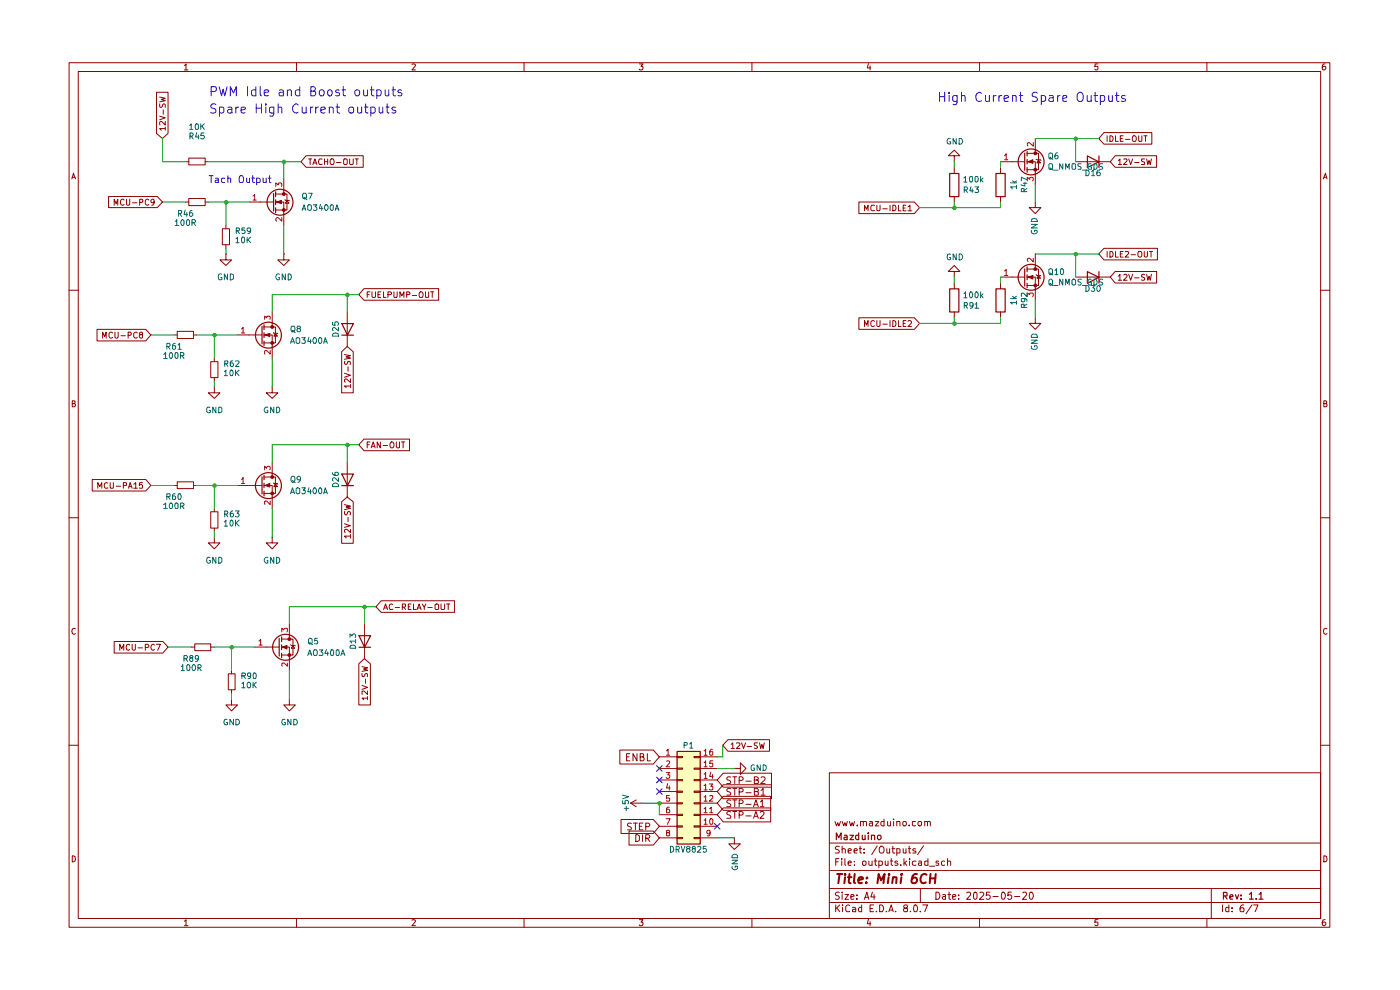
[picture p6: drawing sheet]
<svg xmlns="http://www.w3.org/2000/svg" width="297mm" height="210mm" viewBox="0 0 297 210" stroke-linecap="round" stroke-linejoin="round" font-family="sans-serif">
<g fill="none" stroke="#8f0000" stroke-width=".21">
<path d="M14.7 13.3h267.4v183.4h-267.4zM16.6 15.2h263.6v179.6h-263.6zM39.1 13.9l.4-.3v1.2M39.1 14.8h.8M62.9 13.3v1.9M87.4 13.6h.5l.2 .2-.7 1h.7M111.2 13.3v1.9M135.6 13.6h.8l-.4 .5h.3l.1 .1-.1 .5-.5 .1-.2-.1M159.5 13.3v1.9M184.2 13.5l-.2 .9h.7M184.6 14v.8M207.8 13.3v1.9"/>
<path d="M232.9 13.6h-.6l-.1 .6 .6-.1 .1 .6-.1 .1h-.4l-.2-.1M256 13.3v1.9M281.1 13.6h-.4l-.2 1 .3 .2h.2l.3-.2v-.4l-.2-.1h-.5l-.1 .1M15.2 37.9l.4-1.1 .4 1.1M15.3 37.6h.6M280.8 37.9l.4-1.1 .3 1.1M280.8 37.6h.6M14.7 61.6h1.9M280.2 61.6h1.9M15.3 85.6h.5l.1-.2v-.3l-.6-.1v1.3l.6-.1 .1-.3-.2-.3M280.8 85.6h.5l.1-.2v-.3l-.6-.1v1.3l.6-.1 .1-.3-.2-.3M14.7 109.8h1.9"/>
<path d="M280.2 109.8h1.9M16 133.4l-.2-.1a.65 .65 0 0 0-.6 .6 .65 .65 0 0 0 .6 .6l.2-.1M281.5 133.4l-.2-.1a.65 .65 0 0 0-.6 .6 .65 .65 0 0 0 .6 .6l.2-.1M14.7 158.1h1.9M280.2 158.1h1.9M175.9 163.9h104.3v30.9h-104.3zM175.9 178.8h104.3M177.1 174.3l.4 .9 .2-.7 .3 .7 .3-.9M178.1 179.6l-.5-.1-.3 .2v.4l.5 .2 .3 .4-.2 .2h-.7M178.7 174.3l.3 .9 .2-.7 .3 .7 .3-.9M178.7 179.5v1.4M180.2 174.3l.3 .9 .3-.7 .2 .7 .3-.9"/>
<path d="M181.9 175v.2M182.5 179.5v1.3v.1h.3M182.5 174.3h.6v.9M182.5 174.3v.9M183.1 174.4l.1-.1h.5l.1 .9M184.5 174.3h.5l.1 .9M185.1 174.6h-.5l-.2 .2 .2 .4 .5-.1M185.7 174.3h.7l-.7 .9h.7M186.1 179.4l-1.2 1.9M186.9 179.5h.3a.96 .96 0 0 1 .1 1.4h-.5a.95 .95 0 0 1 .1-1.4zM187.5 174.3h-.5l-.1 .6a.45 .45 0 0 0 .6 .2M187.5 173.7v1.5"/>
<path d="M188.3 174.3v.8l.4 .1 .2-.2M188.9 174.3v.9M189.4 179.5v1.3l.1 .1h.3M189.6 173.7v.1M189.6 174.3v.9M190.3 174.3h.5l.1 .9M190.3 174.3v.9M191.6 174.3h.6l.1 .6-.3 .3h-.2l-.3-.3zM192.9 179.5v1.3l.1 .1h.2M192.9 175v.2M194.2 174.3h-.6v.7l.2 .2 .4-.1M194.8 174.3h.6v.8l-.4 .1-.3-.3z"/>
<path d="M195.9 179.4l-1.2 1.9M196.2 174.3h.5l.1 .9M196.2 174.3v.9M196.8 174.4l.1-.1h.4l.1 .9M15.3 181.5a.64 .64 0 0 1 .7 .7 .64 .64 0 0 1-.7 .6zM39.1 195.4l.4-.3v1.3M39.1 196.4h.8M62.9 194.8v1.9M87.4 195.2l.5-.1 .2 .2-.7 1.1h.7M111.2 194.8v1.9M135.6 195.1h.8l-.4 .5h.3l.1 .2-.1 .5-.5 .1-.2-.2M159.5 194.8v1.9"/>
<path d="M175.9 191.4h104.3M175.9 188.5h104.3M175.9 184.7h104.3M177.3 192v1.4M177.3 182.8h.5M177.6 192.6l.5 .8M178 182.1h-.7v1.5M178.1 189.3l-.5-.1-.3 .2v.4l.5 .2 .3 .4-.3 .4-.6-.1M178.1 192l-.8 .8M178.6 182.1v.2M178.6 182.6v1M178.7 189.2v.2"/>
<path d="M178.7 180.2l.2-.2 .4 .2v.7M178.7 189.8v1M178.7 192v.1M178.7 192.5v.9M179.2 189.8h.8l-.8 1h.8M179.2 182.1v1.3l.2 .2M179.9 183.1l.7-.1-.2-.4-.5 .2v.6l.3 .2 .3-.1M179.9 180.5l.7-.1-.2-.4-.5 .2v.6l.1 .1h.5M180.3 192.1l-.5-.1-.4 .3 .1 .9 .2 .2 .6-.1M180.5 190.3l.7-.2-.1-.3h-.6v.9h.6M180.9 192.5h.4l.2 .2v.7h-.6v-.4l.6-.2M181.2 180.5l.7-.1-.1-.3-.4-.1-.2 .2 .1 .7h.5"/>
<path d="M181.3 183.5v.1M181.3 182.7v.1M181.8 190.6v.2M181.8 189.8v.2M182.3 180h.5M182.8 192v1.4h-.5l-.2-.7 .3-.2h.4M183.1 182.7h.5v.8h-.5zM183.3 180.9h.1M183.3 180.1v.1M183.4 190.8l.5-1.6 .4 1.6M183.5 190.3h.7M184.2 195l-.2 .9h.7"/>
<path d="M184.3 182.6v.8l.3 .2 .4-.1M184.6 195.5v.9M184.6 192.7h.5M185 182.6v1M185.1 189.2l-.4 1.1h1M185.3 192h-.7v1.4h.7M185.4 189.8v1M185.4 182.6h.6M185.7 182.1v1.3l.3 .2M185.9 193.3v.1M186.4 182.7l.5-.1 .3 .3-.1 .6h-.7M186.4 182.6v1.5"/>
<path d="M186.6 192a.81 .81 0 0 1 .9 .4 .81 .81 0 0 1-.3 1h-.6zM187.8 182.6v.8l.2 .2 .4-.1M188 193.3v.1M188.1 180l.1 .9h.5M188.4 182.6v1M188.6 193.4l.5-1.4 .4 1.4M188.7 193.1h.7M188.7 180v.9M188.9 182.6h.5M189.1 182.1v1.3l.3 .2M189.2 180h.6M190 193.3v.1"/>
<path d="M190.3 180.1l.4-.1 .2 .2v.7h-.6M190.3 180v1.5M190.4 182.7l-.3-.1-.3 .3 .1 .2h.5l.1 .3-.2 .2-.5-.1M191.1 183.5v.1M191.6 180l.1 .9h.5M191.8 182.1v1.5M191.9 183.1l.5 .5M192 192.6l-.2-.1v-.4l.2-.1h.5v.5l-.7 .2-.1 .2 .2 .5h.6v-.5l-.2-.3M192.2 180v.9M192.4 182.6l-.6 .5M192.7 180h.5M193 182.1v.2"/>
<path d="M193 182.6v1M193.1 193.3v.1M194 192h.1a.87 .87 0 0 1 .3 1.4l-.5-.1-.1-.8zM194.2 180.1l-.3-.1-.3 .2 .1 .2 .5 .1v.4h-.6M194.3 182.7l-.4-.1-.3 .3v.6h.7M194.9 182.7l.4-.1 .2 .2v.8M195.2 193.3v.1M195.2 188.5v2.9M195.5 183l-.6 .1-.1 .1 .2 .4 .5-.1M195.8 192h1l-.6 1.4M196.9 182.7h-.7v.8h.7M196.9 182.1v1.5"/>
<path d="M197.2 183.7h1.1M198.5 189.2a.77 .77 0 0 1 .9 .8 .77 .77 0 0 1-.9 .8zM199.1 182.7l-.4-.1-.2 .2 .1 .3h.5v.4h-.6M200 189.8h.6v1M200.4 182.7l-.4-.1-.3 .3 .1 .6h.6M200.6 190.1l-.7 .2 .3 .5 .4-.1M201 182.7l.4-.1 .3 .2v.8M201 182.1v1.5M201.1 189.8h.6M201.3 189.2v1.5l.4 .1M202.1 190.3l.7-.2-.1-.3h-.6v.9h.6M203.4 190.6v.2"/>
<path d="M203.4 189.8v.2M205.1 189.4l.6-.2 .2 .4-.1 .3-.7 .9h.8M206.6 189.4l.3-.2 .4 .4v.8l-.4 .4a.99 .99 0 0 1-.3-1.4zM207.8 194.8v1.9M207.9 189.4l.1-.2h.4l.3 .5-.9 1.1h.9M210 189.2h-.7l-.1 .8 .6-.2 .3 .3-.1 .5-.2 .2-.6-.2M210.7 190.2h1.1M212.5 189.4l.3-.2a.82 .82 0 0 1 .5 .8 .82 .82 0 0 1-.5 .8l-.3-.2-.1-.4zM214.6 189.2h-.7l-.1 .8 .2-.2h.4l.2 .3v.5l-.2 .2h-.4l-.2-.2M215.2 190.2h1.1M217 189.4l.2-.2h.3l.3 .5-.9 1.1h.9M218.4 189.4l.3-.2a.82 .82 0 0 1 .5 .8 .82 .82 0 0 1-.5 .8l-.3-.2v-.4z"/>
<path d="M232.9 195.1h-.6l-.1 .6 .6-.1 .1 .6-.1 .2h-.4l-.2-.2M256 194.8v1.9M257 188.5v6.3M259.3 192v1.4M260.7 192v1.4h-.6v-.9h.6M261.4 193.3v.1M261.4 192.5v.2M263.8 192h-.3a1.04 1.04 0 0 0-.3 1.4h.6v-.8a.52 .52 0 0 0-.7 .2M265.6 192l-1.3 1.8M265.9 192h1l-.6 1.4M280.8 181.5a.64 .64 0 0 1 .7 .7 .64 .64 0 0 1-.7 .6zM281.1 195.1l-.4 .1-.2 .9 .3 .3h.2l.3-.3v-.3l-.2-.2h-.5l-.1 .2"/>
</g>
<g fill="none" stroke="#8f0000" stroke-width=".25">
<path d="M177.4 178.1v-1.4l.5 1 .5-1v1.4M179.1 177.2h.5l.1 .9M179.7 177.5l-.6 .1-.1 .2 .2 .3 .5-.1M180.3 177.2h.8l-.8 .9h.8M182.2 177.2h-.5l-.2 .7a.45 .45 0 0 0 .7 .1M182.2 176.7v1.4M182.9 177.2v.8l.4 .1 .2-.2M183.5 177.2v.9M184.2 176.7v.1M184.2 177.2v.9M184.9 177.3l.6-.1 .1 .9M184.9 177.2v.9"/>
<path d="M186.2 177.3l.5-.1 .2 .2v.5l-.2 .2h-.3l-.3-.2zM259.6 190h.6l.1-.5-.2-.2h-.5v1.4M259.9 190l.4 .7M260.9 190.3l.7-.2-.2-.3-.4 .1-.1 .7 .1 .1h.5M262.1 189.8l.3 .9 .4-.9M263.3 190.6v.1M263.3 189.9v.1M265.1 189.7l.4-.4v1.4M265.1 190.7h.8M266.5 190.6v.1M267.1 189.7l.4-.4v1.4M267.1 190.7h.8"/>
</g>
<g fill="none" stroke="#8f0000" stroke-width=".42">
<path d="M177.6 185.4h1.1M178.1 185.4l-.3 1.9M179.3 185.4v.2M179.3 186.1l-.2 1.2M179.9 186.1h.7M180.2 185.4l-.2 1.6 .1 .3h.4M181.3 185.4l-.2 1.6 .3 .3M182.1 186.7l.9-.2v-.3a.6 .6 0 0 0-.8 .1v1h.6M183.8 187.2v.1M183.9 186.2h.1l-.1 .1v-.1v.1M186.1 187.3l.3-1.9 .5 1.3 .8-1.3-.3 1.9M188.5 186.1l-.2 1.2"/>
<path d="M188.6 185.4v.2M189.4 186.2l.3-.1 .5 .1-.1 1.1M189.4 186.1l-.1 1.2M191.2 186.1l-.1 1.2M191.3 185.4l-.2 .1h.3l-.1-.1-.1 .2M194.5 185.4a.83 .83 0 0 0-1 .8l-.2 .7 .4 .4h.6l.2-.4-.1-.7a.65 .65 0 0 0-1 .3M196.6 185.6l-.1-.1a.85 .85 0 0 0-1.2 .7v.6a.66 .66 0 0 0 1.1 .4M197.3 186.3h1.1M197.4 185.4l-.2 1.9M198.5 185.4l-.2 1.9"/>
</g>
<path d="M143.6 159.4h4.9v19.6h-4.9z" fill="#fdffbc"/>
<path d="M201.5 36.8h1.9v4.9h-1.9zM217.4 57v3.7M217.9 56.6v1M217.9 58.3v1M211.3 61.3h1.9v4.9h-1.9zM217.9 60.1v.9" fill="none" stroke="#8f0000" stroke-width=".25"/>
<path d="M202.4 35.5v1.3M202.4 41.7v1.2M214.7 58.8h2.6M217.9 58.8h1.7v2.4M217.9 57.1h2.4v3.4h-2.4M218.1 58.8l1-.4v.8zM219.6 56.3v.8M212.3 60v1.2M212.3 66.1v1.3" fill="none" stroke="#8f0000" stroke-width=".21"/>
<path d="M218.1 58.8l1-.4v.8z" fill="#8f0000"/>
<path d="M219.8 58.3l.2 .1 .8 .1M220.3 58.4l.4 .6h-.7zM219.4 60.3h.4v.5h-.4z" fill="none" stroke="#8f0000" stroke-width=".21"/>
<circle cx="218.7" cy="58.8" r="2.75" fill="none" stroke="#8f0000" stroke-width=".25"/>
<path d="M219.4 60.3h.4v.5h-.4z" fill="#8f0000"/>
<path d="M219.4 56.9h.4v.4h-.4z" fill="none" stroke="#8f0000" stroke-width=".21"/>
<path d="M219.4 56.9h.4v.4h-.4z" fill="#8f0000"/>
<path d="M202.4 33h-1.2l1.2-1.2 1.2 1.2h-1.2v1.3M214.7 34.3h2.6M217.9 34.3h1.7v2.5M217.9 32.5h2.4v3.5h-2.4M218.1 34.3l1-.4v.7zM219.6 31.8v.7M212.3 58.8h2.4M219.6 53.9v2.4M219.6 67.4v1.2h-1.2l1.2 1.3 1.2-1.3h-1.2M219.6 61.2v2.5" fill="none" stroke="#8f0000" stroke-width=".21"/>
<path d="M213.1 57.5l.3-.3v1.2M213.1 58.4h.7M219.2 54.8v.8l-.8-.8h-.3l-.2 .2v.3l.2 .2M217.9 62.9v-.7l.5 .3 .1-.3h.5l.2 .1-.2 .6" fill="none" stroke="#b70000" stroke-width=".21"/>
<path d="M217.4 32.5v3.6M217.9 32.1v1M217.9 33.8v1M217.9 35.5v1" fill="none" stroke="#8f0000" stroke-width=".25"/>
<path d="M218.1 34.3l1-.4v.7z" fill="#8f0000"/>
<path d="M219.4 35.8h.4v.4h-.4zM219.8 33.8l.9 .1 .1 .1M220.3 33.9l.4 .7h-.7z" fill="none" stroke="#8f0000" stroke-width=".21"/>
<circle cx="218.7" cy="34.3" r="2.75" fill="none" stroke="#8f0000" stroke-width=".25"/>
<path d="M219.4 35.8h.4v.4h-.4z" fill="#8f0000"/>
<path d="M219.4 32.3h.4v.4h-.4z" fill="none" stroke="#8f0000" stroke-width=".21"/>
<path d="M219.4 32.3h.4v.4h-.4z" fill="#8f0000"/>
<g fill="none" stroke="#8f0000" stroke-width=".21">
<path d="M212.3 34.3h2.4M212.3 35.5v1.3M219.6 29.4v2.4M219.6 36.8v2.4M228.2 34.3h7.3M234.2 28.1h10.2v2.5h-10.2l-1.1-1.2zM234.9 28.8v1.2M235.5 28.8a.66 .66 0 0 1 .6 .4 .66 .66 0 0 1-.2 .8h-.4zM236.6 33h8.8v2.5h-8.8l-1.1-1.2zM236.6 28.8v1.2h.6M237.2 34l.4-.3v1.2M237.2 34.9h.7"/>
<path d="M237.7 29.4h.4M238.3 28.8h-.6v1.2h.6M238.4 33.8l.6-.1 .1 .3-.8 .9h.8M238.8 29.6h.9M239.4 33.7l.5 1.2 .4-1.2M240.3 29l.2-.2 .4 .1a.87 .87 0 0 1 0 1.1h-.5l-.2-.4zM240.7 34.5h.9M241.6 28.8v1.2l.6-.1v-1.1M242.7 28.8h.6M242.8 33.7h-.6a.47 .47 0 0 0 .1 .5 .47 .47 0 0 0 .4 .2v.5h-.5M243 28.8v1.2M243.3 33.7l.2 1.2 .3-.9 .2 .9 .3-1.2"/>
<path d="M182.2 42.9h11.8l1.1 1.1-1.1 1.3h-11.8zM183.4 44.7v-1.2l.4 .9 .4-.9v1.2M185.5 43.6l-.6-.1-.2 .3v.7a.52 .52 0 0 0 .8 .1M186 43.5l.1 1.1a.36 .36 0 0 0 .6-.1v-1M187.3 44.3h.9M188.8 43.5v1.2M189.4 43.5h.4a.66 .66 0 0 1 .3 .8 .66 .66 0 0 1-.7 .4zM190.6 43.5v1.2h.6M191.6 44.1h.4M192.2 43.5h-.6v1.2h.6M192.6 43.9l.4-.4v1.2M192.6 44.7h.8"/>
<path d="M202.4 57.6h-1.2l1.2-1.3 1.2 1.3h-1.2v1.2M212.3 41.7v1.2M219.6 42.9v1.1h-1.2l1.2 1.3 1.2-1.3h-1.2M228.2 58.8h7.3M234.2 52.7h11.3v2.4h-11.3l-1.1-1.2zM234.9 53.4v1.1M235.5 53.4h.4a.66 .66 0 0 1 .2 .7 .66 .66 0 0 1-.6 .4zM236.6 57.6h8.8v2.4h-8.8l-1.1-1.2zM236.6 53.4v1.1h.6M237.2 58.6l.4-.4v1.2M237.2 59.4h.7M237.7 53.9h.4"/>
<path d="M238.3 53.4h-.6v1.1h.6M238.4 58.3l.4-.1 .3 .4-.8 .8h.8M238.7 53.4h.6l.1 .1v.4l-.7 .6h.7M239.4 58.2l.5 1.2 .4-1.2M240 54h.9M240.7 58.9h.9M242.7 53.4v.9a.35 .35 0 0 0 .4 .2 .35 .35 0 0 0 .3-.2v-.9M242.8 58.3l-.4-.1-.2 .2v.4l.6 .1v.5h-.6M243.3 58.2l.2 1.2 .3-.8 .2 .8 .3-1.2M243.8 53.4h.7M244.2 53.4v1.1M202.4 60v1.2"/>
<path d="M202.4 66.1v1.3M56.5 137.3h2.7M59.7 137.3h1.7v2.4M59.7 135.6h2.5v3.4h-2.5M59.9 137.3l1-.4v.8zM61.4 134.8v.8M77.3 132.3v7.4M80.9 127.4h15.5v2.5h-15.5l-1.1-1.2zM81.4 129.3l.4-1.2 .4 1.2M81.5 129h.6M83.3 128.2l-.2-.1a.67 .67 0 0 0-.5 .5 .67 .67 0 0 0 .2 .7l.5-.1M83.8 128.9h1"/>
<path d="M85.3 128.8h.6l.1-.2v-.4l-.7-.1v1.2M85.7 128.8l.3 .5M86.6 128.7h.4M87.2 128.1h-.6v1.2h.6M87.7 128.1v1.2h.6M88.5 129.3l.4-1.2 .4 1.2M88.7 129h.5M89.6 128.1l.4 .7 .3-.7M90 128.8v.5M90.8 128.9h.9M92.3 128.3l.2-.2 .6 .2v.8l-.2 .2h-.4l-.2-.2zM93.6 128.1v1l.1 .2h.5l.1-.2v-1"/>
<path d="M94.7 128.1h.7M95.1 128.1v1.2M48.4 142.9h1.5v3.4h-1.5zM49.1 148.3v1.2h1.3l-1.3 1.3-1.2-1.3h1.2M49.1 148.3h.1M49.1 142.2v.7M49.1 146.3v.8M61.4 148.3v1.2h1.3l-1.3 1.3-1.2-1.3h1.2M61.4 148.3h.1M76.1 140.8l1.2-1.1 1.3 1.1v8.7h-2.5zM76.8 145.4l1.2 .4-1.2 .4M76.8 142.8v.6a.47 .47 0 0 0 .5 0 .47 .47 0 0 0 .2-.5h.4v.6"/>
<path d="M76.8 141.4l1.2 .3-.9 .2 .9 .3-1.2 .2M77.6 144v1M78 148.1h-1.2l.3 .3M78 146.6v.7l-.9-.7-.3 .1 .1 .5M78 147.8v.6"/>
<circle cx="241.8" cy="53.9" r=".58"/>
</g>
<path d="M213.1 33l.3-.4v1.3M213.1 33.9h.7M217.9 38.4v-.8l.5 .4v-.3h.7l.1 .5-.2 .2M219.2 30.2v.8l-.9-.8-.4 .3 .2 .4" fill="none" stroke="#b70000" stroke-width=".21"/>
<path d="M211.3 36.8h1.9v4.9h-1.9zM230.7 33.1l2.4 1.2-2.4 1.2zM233.1 33.1v2.4M230.7 57.6l2.4 1.2-2.4 1.3zM233.1 57.6v2.5M201.5 61.3h1.9v4.9h-1.9zM59.2 135.4v3.8M59.7 135.1v1M59.7 136.8v1M59.7 138.6v.9M76.2 134.8h2.4l-1.3 2.5zM76.2 137.3h2.4" fill="none" stroke="#8f0000" stroke-width=".25"/>
<path d="M59.9 137.3l1-.4v.8z" fill="#8f0000"/>
<path d="M61.2 138.7h.4v.5h-.4zM61.6 136.7l.2 .2 .9 .1M62.2 136.9l.3 .6h-.7z" fill="none" stroke="#8f0000" stroke-width=".21"/>
<circle cx="60.6" cy="137.3" r="2.75" fill="none" stroke="#8f0000" stroke-width=".25"/>
<path d="M61.2 138.7h.4v.5h-.4z" fill="#8f0000"/>
<path d="M61.2 135.3h.4v.5h-.4z" fill="none" stroke="#8f0000" stroke-width=".21"/>
<path d="M61.2 135.3h.4v.5h-.4z" fill="#8f0000"/>
<g fill="none" stroke="#8f0000" stroke-width=".21">
<path d="M73.7 98.1v7.3M77.2 93.1h9.7v2.5h-9.7l-1.1-1.3zM77.9 94.3h.4M78.5 93.7h-.6v1.3M78.7 95l.5-1.3 .4 1.3M78.9 94.7h.6M80.7 93.7v1.3l-.7-1.3v1.3M81.3 94.5h.9M82.9 93.8l.3-.1a.73 .73 0 0 1 0 1.3l-.3-.1a.87 .87 0 0 1 0-1.1zM84.1 93.7v1.1l.2 .2 .5-.1v-1.2M85.2 93.7h.7M85.5 93.7v1.3"/>
<path d="M19.6 101.7h11.3l1.1 1.3-1.1 1.2h-11.3zM20.7 103.6v-1.2l.5 .8 .4-.8v1.2M22.9 102.5l-.3-.1a.67 .67 0 0 0-.5 .5 .67 .67 0 0 0 .3 .7l.5-.1M23.4 102.4l.1 1.2 .6-.1v-1.1M24.6 103.1h1M26.2 103h.6v-.5l-.6-.1v1.2M27.3 103.6l.3-1.2 .4 1.2M27.4 103.2h.5M28.4 102.7l.4-.3v1.2M28.4 103.6h.7M30.2 102.4h-.6v.6l.1-.2h.4l.1 .2v.5h-.6M36.9 103h.7"/>
<path d="M37.6 102.2h3.5v1.4h-3.5zM41.1 103h.6M52.8 103h2.7M56 103h1.7v2.4M56 101.2h2.4v3.5h-2.4M56.2 103l1-.5v.8zM57.7 100.5v.7M72.5 106.4l1.2-1 1.2 1v8.8h-2.4zM73.1 111.1l1.2 .4-1.2 .4M73.1 107l1.2 .4-.9 .1 .9 .3-1.2 .3M73.2 108.5l-.1 .5 .2 .2 .3-.1 .1-.5 .4-.1 .2 .2v.5M73.8 109.7v1"/>
<path d="M74.3 113.7h-1.2l.3 .4M74.3 112.3v.7l-.7-.7h-.4l-.1 .2v.3l.1 .2M74.3 113.4v.7M24.2 136.1h10.3l1.1 1.2-1.1 1.2h-10.3zM25.4 137.9v-1.2l.4 .9 .5-.9v1.2M27.5 136.8l-.2-.1a.65 .65 0 0 0-.5 .6 .65 .65 0 0 0 .5 .6l.2-.1M28 136.7v1l.3 .2 .4-.1v-1.1M29.3 137.4h.9M30.8 137.3h.7l.1-.4-.3-.2h-.5v1.2M32.8 136.8l-.3-.1a.6 .6 0 0 0-.5 .6 .6 .6 0 0 0 .7 .6l.1-.1M33.2 136.7h.8l-.6 1.2M40.6 137.3h.7"/>
<path d="M41.3 136.6h3.4v1.4h-3.4zM44.7 137.3h.8M54 137.3h2.5M61.4 132.3v2.5M61.4 139.7v2.5"/>
</g>
<path d="M55 136l.3-.4v1.2M55 136.8h.6M59.8 134v-.7l.4 .3 .2-.3h.5v.7M61 140.6v.7l-.7-.7h-.4v.7" fill="none" stroke="#b70000" stroke-width=".21"/>
<path d="M55.6 101.1v3.7M56 100.8v.9M56 102.5v.9M56 104.2v1M72.5 100.6h2.5l-1.3 2.4zM72.5 103h2.5" fill="none" stroke="#8f0000" stroke-width=".25"/>
<path d="M56.2 103l1-.5v.8z" fill="#8f0000"/>
<path d="M57.5 104.4h.5v.5h-.5zM58 102.5h.8l.1 .2M58.4 102.5l.4 .7h-.7z" fill="none" stroke="#8f0000" stroke-width=".21"/>
<circle cx="56.9" cy="103" r="2.75" fill="none" stroke="#8f0000" stroke-width=".25"/>
<path d="M57.5 104.4h.5v.5h-.5z" fill="#8f0000"/>
<path d="M57.5 101h.5v.4h-.5z" fill="none" stroke="#8f0000" stroke-width=".21"/>
<path d="M57.5 101h.5v.4h-.5z" fill="#8f0000"/>
<g fill="none" stroke="#8f0000" stroke-width=".21">
<path d="M33.2 19.6h2.4v8.7l-1.1 1.1-1.3-1.1zM33.9 24.7l1.2 .3-1.2 .4M33.9 22l.1 .7 .2 .1 .3-.3v-.2l.3-.3 .3 .2v.6M33.9 20.6l1.2 .2-.9 .3 .9 .2-1.2 .3M34.6 23.3v.9M35.1 27.3h-1.2l.3 .3M35.1 25.8v.7l-.9-.7-.3 .1 .1 .6M35.1 26.9v.7M39.4 34.3h.7M40.1 33.5h3.4v1.5h-3.4zM43.5 34.3h.7M64.9 33h12.2v2.5h-12.2l-1.1-1.2z"/>
<path d="M65.5 33.7h.6M65.8 33.7v1.2M66.4 34.9l.4-1.2 .4 1.2M66.5 34.6h.6M68.3 33.8l-.1-.1a.66 .66 0 0 0-.6 .4 .66 .66 0 0 0 .2 .8l.5-.1M68.8 34.3h.7M68.8 33.7v1.2M69.5 33.7v1.2M70.1 33.9l.2-.2h.4l.2 .4-.2 .8h-.4a.82 .82 0 0 1-.2-1zM71.4 34.5h.9M72.9 33.9l.2-.2h.4l.2 .2v.8l-.2 .2h-.4l-.2-.2zM74.2 33.7v1l.1 .2h.5l.1-.2v-1"/>
<path d="M75.4 33.7h.6M75.7 33.7v1.2M39.4 42.9h.7M40.1 42.1h3.4v1.5h-3.4zM43.5 42.9h.7M47.2 48.5h1.5v3.4h-1.5zM47.9 53.9v1.2h1.2l-1.2 1.2-1.2-1.2h1.2M47.9 53.9h.1M47.9 47.8v.7M47.9 51.9v.8M55.3 42.9h2.7M58.4 42.9h1.8v2.4"/>
<path d="M58.4 41.2h2.5v3.3h-2.5M58.7 42.9l1-.4v.7zM60.2 53.9v1.2h1.2l-1.2 1.2-1.3-1.2h1.3M60.2 53.9h.1M60.2 40.4v.8M57.7 98.1v2.4M44.7 108.6h1.5v3.4h-1.5zM45.5 114v1.2h1.2l-1.2 1.2-1.3-1.2h1.3M45.5 114h.1M45.5 107.9v.7M45.5 112v.8M50.4 103h2.4"/>
<path d="M57.7 114v1.2h1.2l-1.2 1.2-1.2-1.2h1.2M57.7 114h.1M57.7 105.4v2.5"/>
</g>
<path d="M56.1 99.7v-.8l.5 .4 .2-.4 .4 .1v.7M51.2 101.7l.4-.4v1.2M51.2 102.5h.7M57.3 106.3v.7l-.8-.7-.4 .1 .1 .5" fill="none" stroke="#b70000" stroke-width=".21"/>
<path d="M58 41v3.8M58.5 40.7v1M58.5 42.4v1M58.5 44.1v1" fill="none" stroke="#8f0000" stroke-width=".25"/>
<path d="M58.7 42.9l1-.4v.7z" fill="#8f0000"/>
<path d="M60 44.3h.4v.5h-.4zM60.5 42.3v.2l.9 .1M60.9 42.5l.4 .6h-.8z" fill="none" stroke="#8f0000" stroke-width=".21"/>
<circle cx="59.4" cy="42.9" r="2.75" fill="none" stroke="#8f0000" stroke-width=".25"/>
<path d="M60 44.3h.4v.5h-.4z" fill="#8f0000"/>
<path d="M60 40.9h.4v.5h-.4z" fill="none" stroke="#8f0000" stroke-width=".21"/>
<path d="M60 40.9h.4v.5h-.4z" fill="#8f0000"/>
<g fill="none" stroke="#8f0000" stroke-width=".21">
<path d="M60.2 37.9v2.5M52.8 42.9h2.5M60.2 45.3v2.5M36.9 71h.7M37.6 70.3h3.5v1.5h-3.5zM41.1 71h.6M44.7 76.7h1.5v3.4h-1.5zM45.5 76v.7M52.8 71h2.7M56 71h1.7v2.5M56 69.4h2.4v3.3h-2.4M56.2 71l1-.3v.7z"/>
<path d="M57.7 68.6v.8M182.2 67.4h11.8l1.1 1.2-1.1 1.3h-11.8zM183.4 69.3v-1.3l.4 .9 .4-.9v1.3M185.5 68.2l-.4-.2-.4 .3v.6l.2 .3 .4 .1 .2-.2M186 68v1.1l.3 .2 .4-.3v-1M187.3 68.8h.9M188.8 68v1.3M189.4 68a.64 .64 0 0 1 .7 .6 .64 .64 0 0 1-.7 .7zM190.6 68v1.3h.6M191.6 68.6h.4M192.2 68h-.6v1.3h.6M192.6 68.2l.2-.2h.3l.3 .3-.1 .3-.7 .7h.8"/>
<path d="M45.5 82.1v1.2h1.2l-1.2 1.2-1.3-1.2h1.3M45.5 82.1h.1M45.5 80.1v.8M57.7 82.1v1.2h1.2l-1.2 1.2-1.2-1.2h1.2M57.7 82.1h.1M131.5 159.1h7.1l1.3 1.4-1.3 1.6h-7.1zM133.6 159.9h-.7v1.5h.7M135.1 159.9v1.5l-.8-1.5v1.5M137.3 159.9v1.5h.7M154.4 156.9h8.8v2.5h-8.8l-1.1-1.3zM155.1 157.9l.4-.3v1.2M155.1 158.8h.7"/>
<path d="M156.2 157.7l.6-.1 .2 .1-.1 .4-.7 .7h.8M157.3 157.6l.4 1.2 .5-1.2M158.5 158.3h.9M160.7 157.6l-.7 .1v.3l.7 .4-.3 .4-.4-.1M161.1 157.6l.3 1.2 .2-.9 .3 .9 .2-1.2M131.7 173.8h6.9l1.3 1.5-1.3 1.5h-6.9zM132.9 160.5h.5M133.4 176.3h5.2l1.3 1.4-1.3 1.6h-5.2zM133.8 170.4l1.2 .7M133.8 170.4h2.4M133.9 174.7l-.5-.1-.3 .2 .1 .4a.56 .56 0 0 1 .6 .2 .56 .56 0 0 1 0 .6h-.7M134.4 174.6h.8"/>
<path d="M134.8 174.6v1.4M134.9 177.1h.3l.4 .3v.8l-.4 .3h-.3zM135 169.7l-1.2 .7M135.6 175.3h.5M135.8 160.5h.7v-.6h-.7v1.5h.6a.45 .45 0 0 0 .3-.5 .45 .45 0 0 0-.4-.4M136.3 177.1v1.4M136.4 174.6h-.8v1.4h.8M137 177.8h.6l.2-.2v-.3l-.2-.2h-.6v1.4M137 175.4h.6l.2-.3v-.3l-.2-.2h-.6v1.4M137.3 177.8l.5 .7M139.9 175.3h3.7M139.9 160.5h3.7"/>
<path d="M139.9 170.4h3.7M139.9 172.8h3.7M139.9 167.9h3.7M139.9 165.5h3.7M139.9 163h3.7M139.9 177.7h3.7M143.6 177.6h1.2v.3h-1.2zM143.6 175.2h1.2v.2h-1.2zM143.6 172.7h1.2v.3h-1.2zM143.6 170.3h1.2v.2h-1.2zM143.6 167.8h1.2v.3h-1.2zM143.6 165.4h1.2v.2h-1.2z"/>
<path d="M143.6 162.9h1.2v.3h-1.2zM143.6 160.5h1.2v.2h-1.2zM147.2 177.6h1.3v.3h-1.3zM147.2 175.2h1.3v.2h-1.3zM147.2 172.7h1.3v.3h-1.3zM147.2 170.3h1.3v.2h-1.3zM147.2 167.8h1.3v.3h-1.3zM147.2 165.4h1.3v.2h-1.3zM147.2 162.9h1.3v.3h-1.3zM147.2 160.5h1.3v.2h-1.3zM148.5 175.3h3.7M148.5 160.5h3.7"/>
<path d="M148.5 170.4h3.7M148.5 172.8h3.7M148.5 167.9h3.7M148.5 165.5h3.7M148.5 163h3.7M148.5 177.7h3.7M153.4 164h10.3v3h-10.3l-1.2-1.5zM153.4 166.5h10.3v2.9h-10.3l-1.2-1.5zM153.4 171.4h10.1v2.9h-10.1l-1.2-1.5zM153.4 168.9h10.1v3h-10.1l-1.2-1.5zM155 164.9l-.6-.1-.2 .2 .2 .5h.4l.2 .4-.1 .3h-.7M155 167.3l-.6-.1-.2 .3 .2 .4 .4 .1 .2 .2-.1 .5h-.7"/>
<path d="M155 172.2l-.6-.1-.2 .3 .1 .3 .7 .5-.1 .4h-.7M155 169.8l-.6-.1-.2 .2 .1 .4 .7 .4-.1 .4h-.7M155.5 164.8h.8M155.5 167.2h.8M155.5 172.1h.8M155.5 169.7h.8M155.8 163h1.3v-1.2l1.1 1.2-1.1 1.3v-1.3M155.8 177.7v1.3h1.3l-1.3 1.2-1.2-1.2h1.2M155.9 164.8v1.4M155.9 167.2v1.5M155.9 169.7v1.4M155.9 172.1v1.5"/>
<path d="M156.8 165.5h.8l.1-.5-.4-.2h-.5v1.4M156.8 168l.8-.1 .1-.4-.4-.3h-.5v1.5M156.8 172.9l.7-.1 .2-.4-.4-.3h-.5v1.5M156.8 170.4h.7l.2-.5-.4-.2h-.5v1.4M158.2 165.7h1.1M158.2 168.2h1.1M158.2 173.1h1.1M158.2 170.6h1.1M159.9 173.6l.5-1.5 .5 1.5M159.9 171.1l.5-1.4 .5 1.4M160 165.5h.7l.2-.3-.2-.3-.7-.1v1.4h.8l.1-.6-.4-.1M160 167.9h.7l.2-.4-.4-.3h-.5v1.5h.8l.1-.6-.4-.2"/>
<path d="M160 173.2h.7M160 170.7h.7M161.3 172.3l.2-.2 .5 .1 .1 .5-.9 .9h.9M161.3 170.1l.4-.4v1.4M161.3 171.1h.8M161.5 164.9l.6-.1 .2 .4-.1 .3-.8 .7h.9M161.5 167.7l.4-.5v1.5M161.5 168.7h.8"/>
</g>
<g fill="none" stroke="#b70000" stroke-width=".21">
<path d="M58.5 39.6v-.8l.5 .4 .3-.4 .4 .1v.7M53.7 41.6l.3-.4v1.2M53.7 42.4h.7M59.8 46.2v.7l-.9-.7-.4 .2v.3l.2 .2M141.4 159.3l.3-.4v1.3M149.4 159.3h.1l.2-.4v1.3M151.1 158.9h-.2a.93 .93 0 0 0-.3 1.2l.5 .1 .1-.2v-.5l-.6-.1-.1 .2M141.3 163.8h.8l-.4 .6h.3v.6l-.5 .1-.2-.2M141.3 173.7h.9l-.6 1.1M141.4 161.5l.4-.1 .3 .3-.8 1h.8M141.4 160.2h.7M141.6 176.6l-.2-.1v-.3h.6v.3l-.6 .2v.5l.6 .1 .1-.4-.3-.3"/>
<path d="M141.7 166.2l-.3 .9h.8M142 168.8h-.6v.5h.6v.6h-.6M142 171.2l-.6 .3v.8l.6 .1v-.7l-.4-.1-.2 .3M142 166.7v.9M149.4 174l.3-.3v1.1M149.4 171.5l.3-.3v1.2M149.4 169.1l.3-.3v1.1M149.4 166.6l.3-.3v1.3M149.4 164.2h.1l.2-.4v1.3M149.4 161.7h.1l.2-.3v1.3M149.4 160.2h.6M149.4 174.8h.6"/>
<path d="M149.4 172.4h.6M149.4 169.9h.6M149.4 167.6h.6M149.4 165.1h.6M149.4 162.7h.6M150.5 166.3h.7l-.4 .5 .4 .1v.5l-.1 .2h-.5l-.1-.2M150.5 171.5l.4-.3v1.2M150.5 168.8h.7v.5l-.7 .6h.7M150.5 172.4h.7M150.6 173.7h.4l.2 .2v.8l-.1 .1h-.5zM150.6 176.6l-.1 .3-.5-.1v-.6h.6v.9l-.1 .2h-.5M150.8 163.8l-.3 .9h.8"/>
<path d="M151.1 164.3v.8M151.2 161.4h-.6l-.1 .6 .6-.1 .1 .6-.1 .2h-.4l-.2-.2"/>
</g>
<path d="M55.6 69.2v3.8M56 68.9v1M56 70.6v1M56 72.4v.9M143.6 159.4h5v19.6h-5z" fill="none" stroke="#8f0000" stroke-width=".25"/>
<path d="M56.2 71l1-.3v.7z" fill="#8f0000"/>
<path d="M57.5 72.5h.5v.5h-.5zM58 70.5l.1 .2 .8 .1M58.4 70.7l.4 .6h-.7z" fill="none" stroke="#8f0000" stroke-width=".21"/>
<circle cx="56.9" cy="71.1" r="2.75" fill="none" stroke="#8f0000" stroke-width=".25"/>
<path d="M57.5 72.5h.5v.5h-.5z" fill="#8f0000"/>
<path d="M57.5 69.1h.5v.5h-.5z" fill="none" stroke="#8f0000" stroke-width=".21"/>
<path d="M57.5 69.1h.5v.5h-.5z" fill="#8f0000"/>
<g fill="none" stroke="#8f0000" stroke-width=".21">
<path d="M23 41.7h10.4l1.1 1.2-1.1 1.1h-10.4zM24.2 43.5v-1.2l.4 .9 .4-.9v1.2M26.3 42.4l-.4-.1-.3 .3 .1 .8 .2 .1 .4-.1M26.8 42.3v1.1l.2 .1h.3l.2-.2v-1M28.1 43h.9M29.6 42.9h.6v-.6h-.6v1.2M31.6 42.4l-.4-.1-.4 .3 .1 .8 .3 .1 .4-.1M32.7 42.8v.1l-.4 .1-.3-.2v-.3l.3-.2 .4 .1v.8l-.2 .2-.3 .1M20.6 69.9h10.3l1.1 1.1-1.1 1.3h-10.3zM21.8 71.7v-1.2l.4 .9 .3-.9v1.2M23.9 70.6l-.4-.1-.4 .3v.6l.2 .2 .3 .1 .3-.1M24.4 70.5v1.1l.2 .1 .5-.2v-1"/>
<path d="M25.7 71.2h.9M27.2 71.1l.6-.1v-.5h-.6v1.2M29.1 70.6l-.3-.1-.4 .3v.6l.1 .2 .4 .1 .2-.1M29.8 71l-.2-.3 .2-.2h.3l.1 .4-.4 .1-.2 .2v.3l.2 .2 .4-.1v-.5l-.1-.1M50.4 71h2.4M57.7 66.1v2.5M57.7 73.5v2.5M72.5 74.6l1.2-1.1 1.2 1.1v8.7h-2.4zM73.1 79.2l1.2 .4-1.2 .4M73.1 75.2l1.2 .3-.9 .2 .9 .3-1.2 .2M73.2 76.6v.6h.4l.1-.5 .4-.1 .2 .3v.4M73.7 66.1v7.4"/>
<path d="M73.8 77.8v1M77.2 61.2h15.9v2.5h-15.9l-1.1-1.2zM77.9 62.5h.4M78.5 61.9h-.6v1.2M78.9 61.9v1l.2 .2h.4l.2-.2v-1M80.2 62.5h.4M80.8 61.9h-.6v1.2h.6M81.4 61.9v1.2h.5M82.3 62.5h.6l.2-.2-.1-.3-.7-.1v1.2M83.6 61.9l.1 1.2h.5v-1.2M84.8 63.1v-1.2l.5 .9 .4-.9v1.2M86.3 62.5h.5l.2-.2-.1-.3-.6-.1v1.2"/>
<path d="M87.5 62.7h.9M89 62.1l.2-.2 .4 .1a.87 .87 0 0 1 0 1.1h-.5l-.2-.3zM90.3 61.9v1.2l.6-.1v-1.1M91.4 61.9h.6M91.7 61.9v1.2M74.3 81.9h-1.2l.3 .3M74.3 80.4v.7l-.9-.7-.3 .2 .1 .4M74.3 81.5v.7"/>
</g>
<path d="M51.2 69.8l.4-.4v1.2M51.2 70.6h.7M56.1 67.7v-.6l.5 .3v-.3h.6v.6M57.3 74.4v.7l-.8-.7-.4 .1 .1 .6" fill="none" stroke="#b70000" stroke-width=".21"/>
<path d="M72.5 68.6h2.5l-1.3 2.5zM72.5 71.1h2.5" fill="none" stroke="#8f0000" stroke-width=".25"/>
<g fill="none" stroke="#090" stroke-width=".21">
<path d="M34.5 29.4v4.9h4.9M44.2 34.3h19.6M60.2 34.3v3.6M202.4 34.3v1.2M212.3 34.3v1.2M219.6 39.2v3.7M219.6 29.4h13.5M228.2 29.4v4.9M34.5 42.9h4.9M44.2 42.9h8.6M47.9 42.9v4.9M47.9 52.7v1.2"/>
<path d="M60.2 47.8v6.1M202.4 42.9v1.1M202.4 58.8v1.2M212.3 42.9v1.1h-17.2M212.3 58.8v1.2M219.6 53.9h13.5M228.2 53.9v4.9M32 71h4.9M41.7 71h8.7M45.5 71v5M57.7 76v6.1M73.7 62.5v3.6"/>
<path d="M76.1 62.5h-18.4v3.6M202.4 67.4v1.2M212.3 67.4v1.2h-17.2M219.6 63.7v3.7M45.5 80.9v1.2M73.7 94.3v3.8M76.1 94.3h-18.4v3.8M32 103h4.9M41.7 103h8.7M45.5 103v4.9M45.5 112.8v1.2M57.7 107.9v6.1"/>
<path d="M35.6 137.3h5M45.5 137.3h8.5M49.1 137.3v4.9M77.3 128.7v3.6M79.8 128.7h-18.4v3.6M49.1 147.1v1.2M61.4 142.2v6.1M153.3 158.1v2.4h-1.1M136.2 170.4h3.7v2.4M152.2 163h3.6M152.2 177.7h3.6"/>
</g>
<g fill="none" stroke="#2700c9" stroke-width=".21">
<path d="M44.8 19.4l.9-.1 .2-.2-.1-.5-.2-.2h-.8v1.9M46.5 18.4l.5 1.9 .3-1.4 .4 1.4 .5-1.9M52.5 18.4v1.9M54.3 19.1h-.6l-.4 .3 .2 .8h.8M54.3 18.4v1.9M55.2 18.4v1.6l.3 .3M56.1 19.7l.9-.2-.1-.4a.6 .6 0 0 0-.8 .2v.9h.8M59.3 19.1a.6 .6 0 0 1 .8 .2v1M60.1 19.5l-.8 .2a.45 .45 0 0 0 .1 .6l.7-.1M61 19.2l.3-.1h.4l.1 1.2M61 19.1v1.2M63.6 19.1a.6 .6 0 0 0-.9 .3l.1 .8h.8"/>
<path d="M63.6 18.4v1.9M66 19.3h.6l.2-.2 .1-.4-.2-.2-.7-.1v1.9h.6l.4-.4a.46 .46 0 0 0-.4-.6M69.6 19.2l.3-.1 .5 .1v.7l-.1 .3h-.6l-.2-.3zM72 19.1a.48 .48 0 0 0-.8 .2l.1 .3 .7 .1 .1 .2-.1 .3h-.8M72.6 19.1h.7M72.8 18.4v1.6l.1 .2 .4 .1M75.4 19.2l.3-.1 .5 .1 .1 .7-.2 .3a.55 .55 0 0 1-.8-.3zM77.1 19.1l.1 1.1a.52 .52 0 0 0 .8-.1M78 19.1v1.2M78.6 19.1h.7M78.8 18.4v1.6l.1 .2 .4 .1M79.9 19.1h.6l.4 .3-.2 .8h-.8"/>
<path d="M79.9 19.1v1.8M81.7 19.1l.1 1.1 .4 .1 .3-.2M82.5 19.1v1.2M83.1 19.1h.8M83.4 18.4v1.6l.1 .2 .4 .1M85.2 19.1a.48 .48 0 0 0-.8 .2l.1 .3 .7 .1 .1 .2-.1 .3h-.8M199.3 19.6v1.9M200.4 19.6v1.9M201.3 19.6l-.1 .1h.2l-.1-.1v.2M204 19.6v1.9M208.2 19.8l-.3-.2a1 1 0 0 0-.9 .9 1 1 0 0 0 .7 1l.5-.2M216.5 19.6v1.7l.1 .1 .4 .1"/>
<path d="M220.1 19.7l-.7-.1-.4 .2v.4a.86 .86 0 0 0 .9 .5l.2 .3-.2 .4h-.9M228.6 19.9l.4-.3h.4a1.22 1.22 0 0 1 0 1.9 .63 .63 0 0 1-.9-.6zM232.3 19.6v1.7l.1 .1 .4 .1M236.9 19.6v1.7l.3 .2h.2M44.4 37.3h.8M44.8 37.3v1.4M45.7 37.9h.6v.8h-.6l-.1-.3 .7-.3M45.8 22.2l-.2-.2h-.6l-.2 .3v.5l.8 .3 .2 .5-.3 .4-.8-.1M46.6 22.8a.6 .6 0 0 1 .9 .2l-.1 .8a.64 .64 0 0 1-.8 .1M46.6 22.7v2M47.7 37.9l-.5-.1-.2 .2 .1 .7h.6M48.3 22.8a.6 .6 0 0 1 .9 .2v1"/>
<path d="M48.3 37.9l.2-.1 .4 .1v.8M48.3 37.3v1.4M48.9 20.3v-1.9l.6 1.3 .6-1.3v1.9M49.2 23.1l-.7 .1a.45 .45 0 0 0-.2 .7h.9M50 22.7v1.3M50.6 22.7l-.6 .3M50.9 37.4l.4-.1 .3 .2 .1 .8-.2 .4h-.6l-.1-.2-.1-.7zM51.1 23.4l1-.3-.1-.3a.6 .6 0 0 0-.9 .2v.7a.6 .6 0 0 0 .9 .2M52.3 37.8l.1 .9 .5-.1M52.9 37.8v.9M53.4 37.8h.6M53.6 37.3v1.2l.1 .2h.3"/>
<path d="M54.4 22v2M54.4 23h1.1M54.4 37.9a.52 .52 0 0 1 .8 .1l-.2 .7h-.6M54.4 37.8v1.4M55.5 22v2M55.8 37.8l.1 .9 .6-.1M56.4 22v.3M56.4 22.7v1.3M56.5 37.8v.9M56.9 37.8h.6M57.2 37.3v1.2v.2h.3M58.1 22.7v1.5l-.4 .5-.5-.1"/>
<path d="M58.1 22.8l-.5-.1-.4 .3v.6l.1 .3h.8M59 22.9l.3-.2 .4 .1 .1 1.2M59 22v2M63.3 22.3l-.4-.3a.98 .98 0 0 0-.8 1 .98 .98 0 0 0 .8 1l.4-.2M64.1 22.7l.1 1.2 .5 .1 .2-.2M64.9 22.7v1.3M65.9 22.7v1.3M66.4 22.7l-.4 .1-.1 .2M67 22.7v1.3M67.6 22.7l-.6 .3M68.1 23.4l.9-.3-.1-.3a.6 .6 0 0 0-.8 .2v.7a.6 .6 0 0 0 .8 .2M69.9 22.9v-.1a.52 .52 0 0 1 .8 .2v1"/>
<path d="M69.9 22.7v1.3M71.3 22.7h.8M71.5 22v1.7l.1 .2 .5 .1M74.1 22.9l.3-.2 .5 .2 .1 .7-.3 .4a.52 .52 0 0 1-.7-.4zM75.9 22.7l.1 1.2 .4 .1 .3-.2M76.7 22.7v1.3M77.3 22.7h.8M77.6 22v1.7v.2l.5 .1M78.7 22.8l.6-.1 .3 .3v.6l-.2 .3h-.7M78.7 22.7v2M80.4 22.7l.1 1.2 .4 .1 .3-.2M81.2 22.7v1.3"/>
<path d="M81.9 22.7h.7M82.1 22v1.7l.5 .3M83.9 22.8a.48 .48 0 0 0-.8 .2 .63 .63 0 0 0 .8 .5l.1 .2a.6 .6 0 0 1-.9 .2M199.3 20.5h1.1M201.3 20.2v1.3M203 20.2v1.6l-.3 .4-.5-.1M203 20.3l-.6-.1-.3 .4v.6l.2 .2h.7M204 20.4l.2-.2 .4 .1 .1 1.2M209 20.2v1.1a.49 .49 0 0 0 .9 0M209.9 20.2v1.3M210.7 20.2v1.3M211.3 20.2l-.6 .4"/>
<path d="M211.9 20.2v1.3M212.5 20.2l-.6 .4M213 20.9l1-.2-.1-.4a.6 .6 0 0 0-.9 .2v.8a.6 .6 0 0 0 .9 .1M214.8 20.4l.3-.2 .4 .1 .1 1.2M214.8 20.2v1.3M216.2 20.2h.8M220.9 20.3a.65 .65 0 0 1 .9 .3v.6a.65 .65 0 0 1-.9 .2M220.9 20.2v2M222.6 20.3h.8v1.2M223.4 20.7l-.6 .1a.45 .45 0 0 0-.2 .6h.8M224.4 20.2v1.3M224.9 20.2l-.4 .1-.1 .3"/>
<path d="M225.5 20.9l.8-.2-.1-.4-.5-.1-.2 .3 .1 .9h.6M230.6 20.2v1.1a.49 .49 0 0 0 .9 0M231.5 20.2v1.3M232.1 20.2h.7M233.4 20.3l.6-.1 .4 .4v.6l-.2 .2h-.8M233.4 20.2v2M235.2 20.2l.1 1.2 .4 .1 .3-.2M236 20.2v1.3M236.6 20.2h.8M238.7 20.3a.48 .48 0 0 0-.8 .2v.1a.63 .63 0 0 0 .8 .4l.1 .3a.6 .6 0 0 1-.9 .1"/>
<circle cx="68.2" cy="19.7" r=".64"/>
</g>
<path d="M139.3 167.3l1.2 1.2M139.3 162.4l1.2 1.2M139.3 164.9l1.2 1.1M140.5 167.3l-1.2 1.2M140.5 162.4l-1.2 1.2M140.5 164.9l-1.2 1.1M151.6 174.7l1.1 1.2M152.7 174.7l-1.1 1.2" fill="none" stroke="#170089" stroke-width=".21"/>
<g fill="#090">
<circle cx="228.2" cy="29.4" r=".47"/>
<circle cx="202.5" cy="44.1" r=".47"/>
<circle cx="228.2" cy="53.9" r=".47"/>
<circle cx="77.3" cy="128.7" r=".47"/>
<circle cx="45.5" cy="103" r=".47"/>
<circle cx="49.2" cy="137.3" r=".47"/>
<circle cx="48" cy="42.9" r=".47"/>
<circle cx="60.2" cy="34.3" r=".47"/>
<circle cx="73.7" cy="62.5" r=".47"/>
<circle cx="202.5" cy="68.6" r=".47"/>
<circle cx="139.9" cy="170.4" r=".47"/>
<circle cx="45.5" cy="71.1" r=".47"/>
<circle cx="73.7" cy="94.4" r=".47"/>
</g>
<g fill="none" stroke="#006564" stroke-width=".21">
<path d="M40.2 26.6l.4-.3v1.1M40.2 27.4h.7M40.3 28.9l.6-.1v-.5l-.6-.1v1.3M40.6 28.9l.4 .6M41.5 26.3h.3l.3 .2v.8l-.2 .1h-.4zM41.7 28.1l-.2 1h.8M42.1 28.6v.9M42.6 26.3v1.1M42.8 26.8l.6 .6M43.3 28.2h-.6l-.1 .6 .6-.1 .2 .2v.3l-.3 .3-.5-.2M43.4 26.3l-.8 .6M201.6 29.4h-.4a.61 .61 0 0 0-.3 .8 .61 .61 0 0 0 .8 .3v-.4h-.3"/>
<path d="M202.9 29.4v1.2l-.7-1.2v1.2M203.5 29.4h.5a.66 .66 0 0 1 .2 .8 .66 .66 0 0 1-.7 .4zM204.5 37.8l.3-.4v1.2M204.5 38.6h.7M205.7 37.5l.5-.1a.86 .86 0 0 1-.1 1.2l-.4-.1zM206 39.6l-.3 .9h.8M206.8 39.6h.8l-.4 .5 .4 .2v.4l-.2 .1-.6-.1M207 37.4h.4a.77 .77 0 0 1-.2 1.2l-.4-.2v-.8zM208 37.4v1.2M208.2 38.2l.3 .4M208.5 37.8l-.5 .5M214.4 38.8h1.3"/>
<path d="M214.8 38.4l.5 .4M215.7 39.6h-1.3l.3 .5M215.7 39.3v.8M215.7 38.4l-.6 .3M217.1 38.9h.8M217.4 38.7v.8l-.8-.3M217.9 38.1l-1.2-.5v.8M217.9 40l-.6 .4M222.5 34.9l.2-.2h.4l.2 .2v.8l-.2 .2h-.4l-.2-.2zM222.5 32.6l.3-.2 .5 .2v.9l-.3 .2-.5-.2zM222.7 35.7l.7 .4M222.7 33.4l.7 .4"/>
<path d="M223.5 36.1h1M224.4 32.4a.72 .72 0 0 0-.6 .6 .72 .72 0 0 0 .2 .7l.4-.1 .1-.4a.35 .35 0 0 0-.4-.3 .35 .35 0 0 0-.3 .3M225.5 34.7v1.2l-.7-1.2v1.2M226.1 35.9v-1.2l.4 .9 .3-.9v1.2M227.4 34.9l.2-.2h.4l.2 .2v.8l-.2 .2h-.4l-.2-.2zM229.4 34.7h-.6v.5a.47 .47 0 0 1 .4 .2 .47 .47 0 0 1 .1 .5h-.6M229.6 36.1h1M230.4 36.1a.66 .66 0 0 1 .6 .4 .66 .66 0 0 1-.2 .8h-.4zM231.5 34.7h-.5l-.2 .3v.7l.2 .2 .6-.1v-.4h-.3M231.6 36.4l.3-.3v1.2M231.6 37.3h.6M232.1 34.7a.66 .66 0 0 1 .6 .5 .66 .66 0 0 1-.2 .7h-.4z"/>
<path d="M233.3 36.1l-.5 .1-.1 .8 .1 .3 .5-.1 .1-.4-.2-.3h-.3l-.2 .3M233.9 34.7l-.6 .1v.3l.6 .5-.1 .3h-.5M37.2 46.9h.1l.2-.3v1.2M37.2 47.8h.7M37.9 45.3l.5-.1 .1-.5-.6-.1v1.3M38.1 45.3l.4 .6M38.5 46.7l.3-.1 .2 .2v.8l-.2 .2a.71 .71 0 0 1-.3-1.1zM39.3 44.5l-.3 1h.8M39.6 46.7l.4-.1 .2 .2v.8l-.2 .2-.4-.1zM39.6 45.1v.8M40.7 47.3h.5l.3-.5-.3-.2h-.5v1.2M40.7 44.6l-.3 .1-.2 .3v.7l.4 .2 .3-.3v-.3l-.2-.2h-.4l-.1 .2"/>
<path d="M41.1 47.3l.4 .5M47 58.2l-.3-.1-.4 .3v.6l.2 .3h.6v-.4h-.3M48.3 58.1v1.3l-.7-1.3v1.3M48.9 58.1l.6 .2v.1v.6l-.4 .4h-.2zM50 50.6l.4-.3v1.2M50 51.5h.7M50.1 49l.6-.1v-.5h-.6v1.1M50.4 49l.4 .5M51.3 50.4h.5l.1 .7-.2 .4-.4-.1zM51.9 48.4h-.6v.5l.4-.1 .3 .2-.1 .5h-.6M52.4 50.3v1.2M52.6 50.8l.6 .7"/>
<path d="M53.2 48.9l-.3 .2h-.2l-.3-.2v-.4l.2-.1h.4a.94 .94 0 0 1 0 1.1h-.4M53.2 50.3l-.8 .7M59.3 58.2l-.2-.1a.6 .6 0 0 0-.6 .7 .6 .6 0 0 0 .8 .5v-.4h-.2M60.5 58.1v1.3l-.6-1.3v1.3M61.1 58.1a.64 .64 0 0 1 .7 .6 .64 .64 0 0 1-.7 .7zM64.1 44.6l.4-1.2 .4 1.2M64.2 44.3h.6M64.4 41h.5a.77 .77 0 0 1-.2 1.2l-.3-.1a.87 .87 0 0 1 0-1.1zM64.4 41.9h.3l.4 .4M65.3 43.6l.2-.2h.4l.1 .2v.9l-.2 .1-.5-.1zM65.5 41h.7l-.5 1.2M66.5 43.4h.7l-.4 .5 .4 .2-.1 .4h-.6"/>
<path d="M68 43.4l-.3 .8h.8M68.2 43.8v.8M69 43.4l.4 .1a.66 .66 0 0 1-.2 1.1 .84 .84 0 0 1-.2-1.2zM70.2 43.4h.3l.2 .2v.8l-.3 .2a.84 .84 0 0 1-.2-1.2zM71.1 44.6l.4-1.2 .4 1.2M71.2 44.3h.6M201.6 53.9h-.1a.64 .64 0 0 0-.6 .6 .64 .64 0 0 0 .5 .6l.3-.1v-.4h-.3M202.9 53.9v1.2l-.7-1.2v1.2M203.5 53.9a.65 .65 0 0 1 .7 .6 .65 .65 0 0 1-.7 .6zM204.6 40.3l.6-.1v-.5l-.6-.1v1.2M204.8 40.3l.4 .5M206.3 40.1v.7"/>
<path d="M217.3 40.7v-.6h-.6v.6h1.2M218.8 47.6h1.3l-1.3 .8h1.3M218.9 48.9l-.1 .1a.64 .64 0 0 0 .6 .6 .64 .64 0 0 0 .7-.5l-.1-.2h-.5v.2M219 46.4h.9l.2 .6h-1.3zM222.5 59.4l.3-.2h.2l.3 .2v.9l-.3 .2-.5-.2zM222.5 57.2l.3-.2 .5 .2v.8l-.3 .3h-.2l-.3-.3zM222.7 57.9l.7 .4M223.8 57.3l.3-.3v1.3M223.8 58.3h.7M225 57.1h.5a.75 .75 0 0 1-.3 1.2l-.2-.3zM225.5 59.2v1.3l-.7-1.3v1.3M227.7 59.2h.2l.3 .2v.9l-.3 .2-.5-.2v-.9z"/>
<path d="M229.4 59.3l-.5-.1-.2 .2v.3l.7 .4-.3 .4-.4-.1M231.5 59.3l-.4-.1-.3 .3v.6l.2 .3h.6v-.4h-.3M232.1 59.2a.64 .64 0 0 1 .7 .6 .64 .64 0 0 1-.7 .7zM233.9 59.3l-.5-.1-.1 .2v.3a.57 .57 0 0 1 .6 .7h-.6M34.7 75.2l.4-.4v1.2M34.7 76h.8M35.4 73.5l.6-.1 .1-.4-.7-.2v1.3M35.6 73.5l.5 .6M36.1 74.9l.2-.1 .3 .2v.8l-.3 .2a.71 .71 0 0 1-.2-1.1zM37.2 74.9l.3-.1 .3 .2v.8l-.3 .2-.3-.1zM37.2 72.8h-.3l-.3 .4v.7l.2 .2 .4-.1v-.7h-.5l-.1 .2M37.8 73.2l.3-.4v1.3"/>
<path d="M37.8 74.1h.6M38.3 75.5l.7-.1v-.4l-.2-.2h-.5v1.2M38.6 75.5l.4 .5M47.6 78.8l.3-.3v1.2M47.6 79.7h.7M47.7 77.1h.6v-.5h-.6v1.1M47.9 77.1l.4 .6M48.9 78.6l.3-.1a.86 .86 0 0 1 .1 1.2l-.4-.1zM49.4 76.6h-.4l-.1 .2v.9h.6v-.5l-.2-.2h-.3l-.1 .2M50 76.6h.6l.1 .1-.1 .4-.6 .6h.7M50 78.5v1.2M50.1 79l.6 .7"/>
<path d="M50.7 78.5l-.7 .7M61.6 72.8l.5-1.2 .4 1.2M61.7 72.5h.6M61.9 69.2h.5l.1 .2 .1 .5-.2 .5h-.5l-.1-.2-.1-.6zM62 70.1h.2l.5 .4M62.8 71.8l.2-.2h.4l.2 .2v.9l-.2 .1h-.4l-.2-.1zM63.3 69.7l-.3-.3 .2-.2h.4l.2 .2-.1 .2a.48 .48 0 0 0-.6 .2 .48 .48 0 0 0 .1 .6l.5-.1 .1-.4-.3-.2M64 71.6h.8l-.4 .5 .4 .2-.1 .5-.7-.1M65.5 71.6l-.2 .8h.7M65.9 72.1v.7M66.6 71.6l.4 .1a.87 .87 0 0 1 0 1.1l-.4-.1a.94 .94 0 0 1 0-1.1zM67.7 71.6h.4l.1 .2v.9h-.5a.94 .94 0 0 1 0-1.1z"/>
<path d="M68.7 72.8l.3-1.2 .4 1.2M68.8 72.5h.5M70.5 68.3v.6l.6 .1-.1-.6 .2-.1h.3l.3 .2v.3l-.2 .2M70.7 70.7h.9l.2 .6h-1.3zM71.8 69.4v.8l-.9-.8-.4 .3 .2 .4M204.5 62.2l.3-.3v1.3M204.5 63.2h.7M204.6 64.8h.6v-.6h-.6v1.2M204.8 64.8l.4 .6M205.9 61.9a.68 .68 0 0 1 .4 .6 .68 .68 0 0 1-.4 .7l-.2-.5v-.6zM206.4 64.7l-.2 .3-.5-.2v-.5l.6-.1a.94 .94 0 0 1 0 1.1l-.5 .1M206.8 64.5l.4-.3v1.2"/>
<path d="M206.8 65.4h.8M207.1 61.9a.68 .68 0 0 1 .4 .6 .68 .68 0 0 1-.4 .7l-.3-.3v-.7zM208 61.9v1.3M208.2 62.7l.3 .5M208.5 62.3l-.5 .5M214.4 63.3h1.3M214.8 62.8l.5 .5M215.7 64.2h-1.3l.3 .3M215.7 63.9v.6M215.7 62.8l-.6 .4M217.2 63.3l.2 .2-.1 .4h-.6l.1-.6h.8l.3 .2v.4M217.3 65.2v-.6l-.5-.1-.1 .7h1.2"/>
<path d="M217.9 62.2v.7l-.9-.7h-.3l.1 .6M217.9 64.5l-.6 .4M218.8 72.1h1.3l-1.3 .7h1.3M218.9 73.4l-.1 .4 .3 .3h.6l.4-.3-.2-.5h-.4v.3M219 71h.9l.2 .6h-1.3zM222.7 60.1l.7 .4M223.5 60.5h1M226.1 60.5v-1.3l.4 .9 .3-.9v1.3M229.6 60.5h1M230.4 60.5a.64 .64 0 0 1 .7 .7 .64 .64 0 0 1-.7 .6zM231.5 60.5h.7l-.4 .6h.4v.5l-.2 .2h-.3l-.2-.1M232.8 60.6a.61 .61 0 0 1 .7 .5 .61 .61 0 0 1-.4 .7 .71 .71 0 0 1-.3-1.2z"/>
<path d="M44.5 86.4h-.5l-.1 .2v.7a.52 .52 0 0 0 .7 .2v-.4h-.2M45.8 86.4v1.2l-.7-1.2v1.2M46.4 86.4h.4l.3 .2v.7l-.4 .3h-.3zM56.8 86.4h-.5a.61 .61 0 0 0-.2 .7 .61 .61 0 0 0 .7 .4v-.4h-.2M58.1 86.4v1.2l-.7-1.2v1.2M58.7 86.4h.4a.66 .66 0 0 1 .2 .7 .66 .66 0 0 1-.6 .5zM34.7 107l.4-.3v1.2M34.7 107.9h.8M35.4 105.3h.6l.1-.5-.7-.1v1.2M35.6 105.3l.5 .6M36.1 106.8l.2-.1 .3 .2v.8l-.2 .2-.3-.1a.78 .78 0 0 1 0-1zM37.2 106.8l.3-.1 .3 .2v.8l-.2 .2-.4-.1z"/>
<path d="M37.2 104.7h-.4l-.2 .3v.8l.6 .1a.43 .43 0 0 0 0-.5 .43 .43 0 0 0-.5-.1l-.1 .1M37.9 104.8l.4-.1a1.05 1.05 0 0 1 0 1.2h-.4l-.1-.2zM38.3 107.4h.5l.2-.3v-.3l-.7-.1v1.2M38.6 107.4l.4 .5M44.5 118.3l-.3-.1-.3 .2v.8a.37 .37 0 0 0 .4 .3 .37 .37 0 0 0 .3-.2v-.4h-.2M45.8 118.2v1.3l-.7-1.3v1.3M46.4 118.2l.6 .2 .1 .1v.6l-.4 .4h-.3zM47.6 110.8l.3-.5v1.3M47.6 111.6h.7M47.7 109.1l.6-.1v-.5l-.6-.1v1.3M47.9 109.1l.4 .6M49 110.3a.68 .68 0 0 1 .5 .7 .68 .68 0 0 1-.5 .6l-.2-.5 .1-.6z"/>
<path d="M49.4 108.4l-.4 .1-.1 .2v.8l.4 .2 .2-.3v-.3l-.1-.2h-.5v.2M50 108.4h.7l-.4 .5 .4 .2v.3l-.2 .3h-.4l-.1-.2M50 110.3v1.3M50.1 110.9l.6 .7M50.7 110.3l-.7 .8M56.8 118.3l-.2-.1a.64 .64 0 0 0-.5 .6 .64 .64 0 0 0 .5 .7l.2-.1v-.5h-.2M58.1 118.2v1.3l-.7-1.3v1.3M58.7 118.2a.64 .64 0 0 1 .7 .6 .64 .64 0 0 1-.7 .7zM61.6 104.7l.5-1.2 .4 1.2M61.7 104.4h.6M61.8 101.2l.3-.2 .4 .2 .1 .7-.4 .4-.4-.2zM62 102l.7 .4"/>
<path d="M62.8 103.6l.3-.1 .5 .1v1l-.3 .1-.5-.1zM63.8 101.6l-.2 .2h-.4l-.2-.2v-.3l.3-.3h.2l.3 .3-.2 .8-.4 .2M64 103.5h.8l-.4 .5h.3v.7h-.5l-.2-.1M65.5 103.5l-.2 .8h.7M65.9 103.9v.8M66.6 103.6a.61 .61 0 0 1 .6 .4 .61 .61 0 0 1-.4 .7 .71 .71 0 0 1-.2-1.1zM67.7 103.6l.3-.1 .2 .2v.8l-.2 .2a.71 .71 0 0 1-.3-1.1zM68.7 104.7l.3-1.2 .4 1.2M68.8 104.4h.5M70.5 100.3v.2a.93 .93 0 0 0 1.2 .3v-.5l-.5-.1-.2 .1v.5l.2 .1M70.6 102.7a.67 .67 0 0 1 .8-.2 .67 .67 0 0 1 .4 .7h-1.3zM71.8 101.4v.7l-.8-.7h-.3l-.2 .1v.4l.2 .1"/>
<path d="M39 139.7h.5l.3-.4-.3-.3h-.5v1.3M39.4 139.7l.4 .6M40.5 139.5l-.3-.2 .3-.3h.2l.2 .5h-.4l-.3 .3v.3l.3 .2 .4-.2v-.4l-.2-.2M42.1 139.5l-.1 .3h-.5v-.7l.4-.1 .2 .2v.8l-.2 .2-.4 .1M65.3 139l.4-1.1 .4 1.1M65.5 135.6l.2-.2 .5 .2v.8l-.2 .2h-.4l-.1-.2zM65.5 138.7h.5M65.6 136.3l.7 .4M66.6 137.9h.5l.1 .1 .1 .6-.2 .4h-.5v-.1l-.1-.6zM67.3 135.4h-.5l-.1 .6 .2-.2 .4 .1v.7l-.6-.1M67.7 137.9h.8l-.4 .4 .4 .2v.4l-.2 .1h-.6M69.3 137.8l-.4 .8h.8"/>
<path d="M69.5 138.3v.7M70.2 137.9h.5l.1 .7-.2 .4h-.4zM71.4 137.9h.5l.1 .7-.2 .4h-.3l-.2-.1zM72.3 139l.4-1.1 .5 1.1M72.4 138.7h.6M74.3 137.1a.66 .66 0 0 1 .7-.2 .66 .66 0 0 1 .4 .6h-1.1zM74.3 135.2v-.7l.4 .4 .2-.4h.5v.7M75.4 136h-1.1l.3 .4M75.4 135.6v.8M38.4 141.4l.4-.4v1.3M38.4 142.3h.7M39.9 141a.71 .71 0 0 1 .4 .6 .71 .71 0 0 1-.3 .7l-.4-.3v-.8z"/>
<path d="M40.9 141.1a.6 .6 0 0 1 .7 .5 .6 .6 0 0 1-.5 .7l-.4-.6zM42 141.7l.6-.1v-.5l-.6-.1v1.3M42.3 141.7l.4 .6M48.2 152.6h-.4a.61 .61 0 0 0-.3 .8 .61 .61 0 0 0 .8 .3v-.4h-.3M49.5 152.6v1.2l-.7-1.2v1.2M50 152.6h.6a.66 .66 0 0 1 .2 .8 .66 .66 0 0 1-.8 .4zM51.3 145l.4-.3v1.2M51.3 143.4h.6l.2-.5-.2-.1h-.6v1.1M51.3 145.9h.7M51.7 143.4l.4 .5M52.6 144.8l.2-.1a.84 .84 0 0 1 .2 1.2l-.4-.1a.78 .78 0 0 1 0-1zM53.2 143.3l-.2 .2-.4-.1v-.6h.6v.9l-.2 .2h-.4"/>
<path d="M53.7 144.7v1.2M53.8 142.8h.5l.1 .7-.2 .4h-.4zM53.9 145.2l.5 .7M54.4 144.7l-.7 .7M60.5 152.6h-.5a.61 .61 0 0 0-.2 .8 .61 .61 0 0 0 .7 .3v-.4h-.2M61.7 152.6v1.2l-.7-1.2v1.2M62.3 152.6h.5a.66 .66 0 0 1 .2 .8 .66 .66 0 0 1-.7 .4zM145.1 158.1l.6-.1v-.5h-.6v1.2M146.3 157.8l.3-.3v1.2M146.3 158.7h.7M132.1 169.9v.5l.6 .1-.1-.6 .5-.1 .3 .2v.4l-.2 .1M132.1 168.7l1.3 .3-1.3 .4"/>
<path d="M132.4 171.5h1M132.8 171v1M142.2 179.5a.64 .64 0 0 1 .7 .6 .64 .64 0 0 1-.7 .7zM144.5 179.5l.4 1.3 .4-1.3M148 179.7l.2-.2h.3l.2 .2v.3l-.8 .8h.8M149.8 179.5h-.6v.6l.6-.1a.45 .45 0 0 1 0 .6 .45 .45 0 0 1-.6 .1v-.1M160 162.3a.45 .45 0 0 0-.7 .2v.7l.2 .2h.5v-.5h-.1M161.3 162.2v1.2l-.7-1.2v1.2M161.9 162.2a.66 .66 0 0 1 .6 .5 .66 .66 0 0 1-.2 .7h-.4zM143.4 180.2h.5l.2-.2v-.3l-.2-.2h-.5v1.3M143.8 180.2l.3 .6M145.9 180l-.3-.2 .3-.3h.2l.3 .3-.8 .5v.2l.3 .3h.2l.3-.3v-.2l-.3-.3"/>
<path d="M147.1 180l-.3-.2 .3-.3h.2l.2 .4-.4 .1-.3 .3v.2l.3 .3 .4-.2v-.4l-.2-.2M155.3 182.5h1.2l-1.2 .7h1.2M155.4 183.8a.59 .59 0 0 0 .3 .7 .59 .59 0 0 0 .8-.3l-.1-.5h-.4v.3M155.4 181.5a.72 .72 0 0 1 1.1 0v.5h-1.2z"/>
</g>
</svg>
